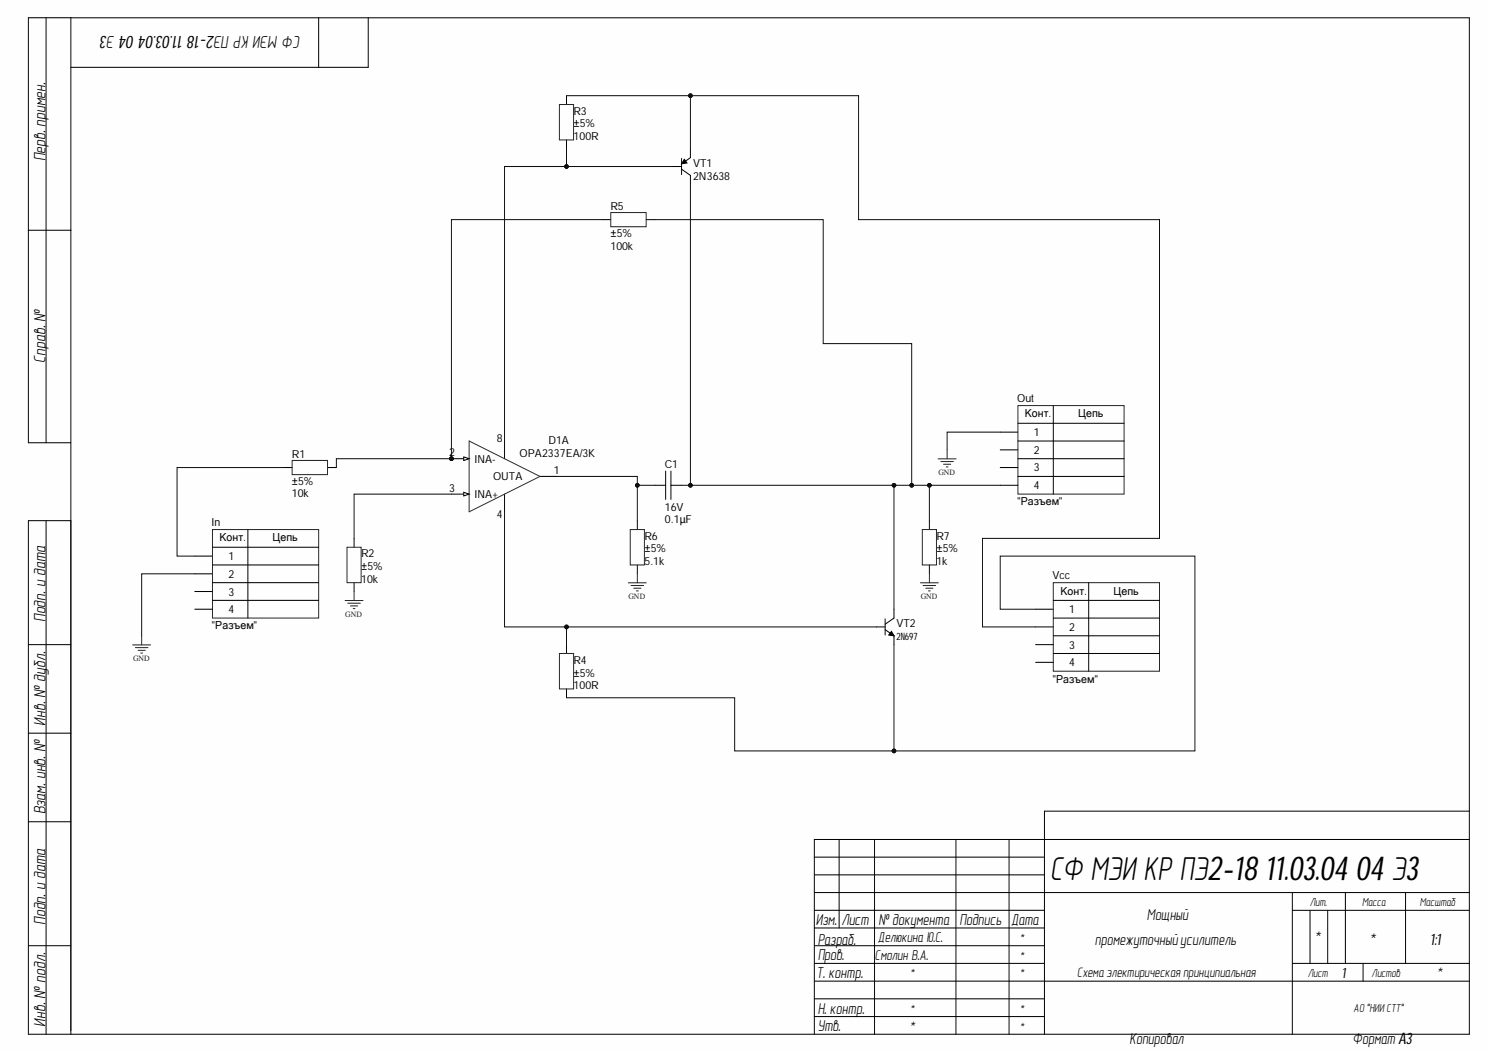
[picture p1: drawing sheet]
<svg xmlns="http://www.w3.org/2000/svg" width="420mm" height="297mm" viewBox="0 0 420 297" stroke-linecap="round" stroke-linejoin="round" font-family="sans-serif">
<defs><g id="words">
<text font-size="9.5" x="296.3" y="248.3">СФ МЭИ КР ПЭ2-18 11.03.04 04 Э3</text>
<g font-size="5">
<text x="37.9" y="10.2" transform="rotate(-180 37.9 10.2)">04 Э3</text>
<text x="51.7" y="10.2" transform="rotate(-180 51.7 10.2)">11.03.04</text>
<text x="84.7" y="10.2" transform="rotate(-180 84.7 10.2)">СФ МЭИ КР ПЭ2-18</text>
</g>
<g font-size="4.7">
<text x="12.9" y="45.5" transform="rotate(-90 12.9 45.5)">Перв. примен.</text>
<text x="12.9" y="102.3" transform="rotate(-90 12.9 102.3)">Справ. №</text>
<text x="12.9" y="175.4" transform="rotate(-90 12.9 175.4)">Подп. и дата</text>
<text x="12.9" y="204.7" transform="rotate(-90 12.9 204.7)">Инв. № дубл.</text>
<text x="12.9" y="229.7" transform="rotate(-90 12.9 229.7)">Взам. инв. №</text>
<text x="12.9" y="260.9" transform="rotate(-90 12.9 260.9)">Подп. и дата</text>
<text x="12.9" y="289.6" transform="rotate(-90 12.9 289.6)">Инв. № подл.</text>
</g>
<g font-size="4.5">
<text x="230.2" y="261">Изм.</text>
<text x="237.4" y="261">Лист</text>
<text x="247.9" y="261">№ документа</text>
<text x="270.7" y="261">Подпись</text>
<text x="285.2" y="261">Дата</text>
<text x="323.5" y="259.4">Мощный</text>
<text x="230.7" y="266.5">Разраб.</text>
<text x="308.9" y="266.5">промежуточныйусилитель</text>
<text x="370.7" y="266">*</text>
<text x="386.3" y="266.5">*</text>
<text x="403.5" y="266.5">1:1</text>
<text x="230.3" y="275.9">Т. контр.</text>
<text x="230.7" y="270.9">Пров.</text>
<text x="230.7" y="285.9">Н. контр.</text>
<text x="230.7" y="290.9">Утв.</text>
<text x="318.6" y="294.6">Копировал</text>
<text x="381.6" y="294.6">Формат A3</text>
</g>
<g font-size="4.1">
<text x="247.7" y="265.8">Делюкина Ю.С.</text>
<text x="246.8" y="270.8">Смолин В.А.</text>
<text x="378.6" y="275.8">1</text>
<text x="405.3" y="276">*</text>
<text x="256.5" y="291.2">*</text>
</g>
<text font-size="3.9" x="303.9" y="275.7">Схема электирическая принципиальная</text>
<g font-size="3.6">
<text x="287.6" y="266">*</text>
<text x="287.6" y="271">*</text>
<text x="256.7" y="276">*</text>
<text x="287.6" y="276">*</text>
<text x="256.7" y="286">*</text>
<text x="287.6" y="286">*</text>
<text x="287.6" y="291.1">*</text>
</g>
<g font-size="3.3">
<text x="369.6" y="255.5">Лит.</text>
<text x="384.3" y="255.5">Масса</text>
<text x="400.6" y="255.5">Масштаб</text>
<text x="369" y="275.5">Лист</text>
<text x="387" y="275.5">Листов</text>
<text x="381.9" y="285.5">АО &quot;НИИ СТТ&quot;</text>
</g>
<g font-size="3.1">
<text x="161.8" y="36">±5%</text>
<text x="161.8" y="32.4">R3</text>
<text x="161.8" y="39.5">100R</text>
<text x="195.5" y="47.1">VT1</text>
<text x="195.5" y="50.7">2N3638</text>
<text x="172.3" y="59.3">R5</text>
<text x="172.3" y="66.8">±5%</text>
<text x="172.3" y="70.4">100k</text>
<text x="286.9" y="113.5">Out</text>
<text x="289.1" y="117.8">Конт.</text>
<text x="304.2" y="117.8">Цепь</text>
<text x="140.2" y="124.8">8</text>
<text x="154.8" y="125.3">D1A</text>
<text x="291.7" y="123">1</text>
<text x="82.4" y="129.3">R1</text>
<text x="126.8" y="128.7">2</text>
<text x="133.9" y="130.5">INA-</text>
<text x="146.6" y="128.8">OPA2337EA/3K</text>
<text x="187.6" y="132">C1</text>
<text x="291.7" y="128">2</text>
<text x="82.4" y="136.8">±5%</text>
<text x="139.1" y="135.5">OUTA</text>
<text x="156.3" y="133.7">1</text>
<text x="291.7" y="133">3</text>
<text x="291.7" y="138">4</text>
<text x="82.4" y="140.3">10k</text>
<text x="126.8" y="138.7">3</text>
<text x="133.9" y="140.5">INA+</text>
<text x="286.9" y="142.5">&quot;Разъем&quot;</text>
<text x="59.7" y="148.5">In</text>
<text x="140.2" y="146.3">4</text>
<text x="187.6" y="144.1">16V</text>
<text x="187.6" y="147.6">0.1μF</text>
<text x="61.9" y="152.7">Конт.</text>
<text x="76.9" y="152.7">Цепь</text>
<text x="181.8" y="155.8">±5%</text>
<text x="181.8" y="152.3">R6</text>
<text x="264.2" y="155.8">±5%</text>
<text x="264.2" y="152.3">R7</text>
<text x="64.4" y="158">1</text>
<text x="101.9" y="160.8">±5%</text>
<text x="101.9" y="157.3">R2</text>
<text x="181.8" y="159.4">5.1k</text>
<text x="264.2" y="159.4">1k</text>
<text x="64.4" y="163">2</text>
<text x="64.4" y="168">3</text>
<text x="101.9" y="164.4">10k</text>
<text x="296.9" y="163.4">Vcc</text>
<text x="299.2" y="167.7">Конт.</text>
<text x="314.2" y="167.7">Цепь</text>
<text x="64.4" y="173">4</text>
<text x="301.6" y="173">1</text>
<text x="59.7" y="177.5">&quot;Разъем&quot;</text>
<text x="252.9" y="177">VT2</text>
<text x="301.6" y="178">2</text>
<text x="301.6" y="183">3</text>
<text x="161.8" y="190.8">±5%</text>
<text x="161.8" y="187.3">R4</text>
<text x="301.6" y="188">4</text>
<text x="161.8" y="194.4">100R</text>
<text x="296.9" y="192.5">&quot;Разъем&quot;</text>
</g>
<text font-size="2.9" x="252.9" y="180.5">2N697</text>
<g font-size="2.3" fill="#262626">
<text x="264.8" y="134">GND</text>
<text x="177.3" y="169">GND</text>
<text x="259.8" y="169">GND</text>
<text x="97.4" y="174">GND</text>
<text x="37.5" y="186.5">GND</text>
</g>
</g></defs>
<g fill="#fefefe">
<path d="M0 0h419.5v296.7h-419.5z" fill-rule="evenodd"/>
<path d="M0 0h419.5v296.7h-419.5z" fill-rule="evenodd"/>
</g>
<g fill="none" stroke="#000" stroke-width=".28">
<path d="M13 5v119.9M20 5v286.7M89.9 5v14M103.9 5v14h-83.9M8 64.9h12M20 124.9h-12v-119.9h406.5v286.7h-406.5M8 146.9v144.8M8 146.9h12M13 146.9v144.8M8 181.8h12M8 206.8h12M8 231.8h12"/>
<path d="M236.7 236.8v25M246.7 236.8v54.9M269.7 236.8v54.9M284.7 236.8v54.9M414.5 236.8h-184.8v54.9M414.5 228.8h-119.8v62.9M229.7 256.8h65M229.7 241.8h65M229.7 246.8h65M229.7 251.8h184.8M364.6 251.8v39.9M364.6 256.8h49.9"/>
<path d="M369.6 256.8v15M374.6 256.8v15M379.6 251.8v20M396.5 251.8v20M8 266.8h12M229.7 266.8h65M229.7 261.8h65M229.7 276.8h184.8M229.7 271.8h65M364.6 271.8h49.9M384.6 271.8v5M229.7 281.8h65"/>
<path d="M229.7 286.8h65"/>
</g>
<circle cx="127.4" cy="129.4" r=".51" fill="#0b0b0b"/>
<circle cx="127.4" cy="129.4" r=".51" fill="none" stroke="#0b0b0b" stroke-width=".28"/>
<path d="M127.4 129.4h5M142.3 124.4v5M142.3 139.4v5M152.3 134.4h5" fill="none" stroke="#000" stroke-width=".28"/>
<path d="M130.8 128.9l1.6 .5-1.6 .5z" fill="#fbfbfb"/>
<path d="M130.8 128.9l1.6 .5-1.6 .5z" fill="none" stroke="#000" stroke-width=".28"/>
<circle cx="127.4" cy="129.4" r=".51" fill="#0b0b0b"/>
<circle cx="127.4" cy="129.4" r=".51" fill="none" stroke="#0b0b0b" stroke-width=".28"/>
<path d="M127.4 139.4h5" fill="none" stroke="#000" stroke-width=".28"/>
<path d="M130.8 138.9l1.6 .5-1.6 .5z" fill="#fbfbfb"/>
<g fill="none" stroke="#000" stroke-width=".28">
<path d="M159.8 27v2.5M159.8 39.5v2.5M189.8 47h2.5M192.3 47.7l2.5 1.8v2.5M192.3 44.7v4.6M193.1 44.9l.7 1.1-1.5 .2zM194.8 42v2.5l-1.7 1.2M169.8 62h2.5M182.3 62h2.5M287.2 119.4h29.9M297.2 114.4v25M79.9 131.9h2.5"/>
<path d="M92.4 131.9h2.5M130.8 138.9l1.6 .5-1.6 .5zM184.8 136.9h3M187.8 132.9v8M189.3 132.9v8M189.3 136.9h3M282.2 131.9h5M282.2 136.9h5M282.2 121.9h5M282.2 126.9h5M287.2 124.4h29.9M287.2 129.4h29.9"/>
<path d="M287.2 134.4h29.9M54.9 156.9h5M59.9 154.4h30M59.9 159.4h30M69.9 149.4v25M99.9 151.9v2.5M179.8 146.9v2.5M179.8 159.4v2.5M262.2 146.9v2.5M262.2 159.4v2.5M54.9 161.9h5M54.9 166.9h5"/>
<path d="M54.9 171.9h5M59.9 164.4h30M59.9 169.4h30M99.9 164.4v2.5M247.2 176.8h2.5M249.7 177.6l2.5 1.8v2.4M249.7 174.6v4.5M251.5 178.1l.8 1.3-1.6-.3zM252.2 171.9v2.5l-2.5 1.7M292.2 176.8h5M292.2 171.9h5M297.2 169.4h29.9"/>
<path d="M297.2 174.4h29.9M297.2 179.4h29.9M307.2 164.4v24.9M159.8 181.8v2.5M159.8 194.3v2.5M292.2 181.8h5M292.2 186.8h5M297.2 184.3h29.9"/>
</g>
<path d="M132.4 124.4l19.9 10-19.9 10z" fill="none" stroke="#2e2e2e" stroke-width=".28"/>
<g fill="none" stroke="#262626" stroke-width=".28">
<path d="M157.8 29.5h4v10h-4zM172.3 60h10v4h-10zM287.2 114.4h29.9v25h-29.9zM82.4 129.9h10v4h-10zM264.7 129.4h5M265.4 130.2h3.6M266.2 131h2M267 131.7h.5M267.2 126.9v2.5M59.9 149.4h30v25h-30zM97.9 154.4h4v10h-4zM177.8 149.4h4v10h-4z"/>
<path d="M260.2 149.4h4v10h-4zM40 179.4v2.5M97.4 169.4h5M98.1 170.2h3.6M98.9 170.9h2M99.6 171.7h.5M99.9 166.9v2.5M177.3 164.4h5M178 165.2h3.6M178.8 165.9h2M179.6 166.7h.5M179.8 161.9v2.5"/>
<path d="M259.7 164.4h5M260.4 165.2h3.6M261.2 165.9h2M262 166.7h.5M262.2 161.9v2.5M297.2 164.4h29.9v24.9h-29.9zM37.4 181.9h5.1M38.2 182.7h3.5M39 183.5h2M39.7 184.2h.5M157.8 184.3h4v10h-4z"/>
</g>
<path d="M193.1 44.9l.7 1.1-1.5 .2zM251.5 178.1l.8 1.3-1.6-.3z" fill="#000"/>
<path d="M252.2 136.9v35" fill="none" stroke="#0e0e0e" stroke-width=".28"/>
<circle cx="252.2" cy="136.9" r=".51" fill="#0b0b0b"/>
<circle cx="252.2" cy="136.9" r=".51" fill="none" stroke="#0b0b0b" stroke-width=".28"/>
<path d="M169.8 62h-42.4v67.4h-32.5v2.5M79.9 131.9h-29.9v25h4.9M54.9 161.9h-14.9v17.5" fill="none" stroke="#0e0e0e" stroke-width=".28"/>
<circle cx="127.4" cy="129.4" r=".51" fill="#0b0b0b"/>
<circle cx="127.4" cy="129.4" r=".51" fill="none" stroke="#0b0b0b" stroke-width=".28"/>
<path d="M127.4 139.4h-27.5v12.5M142.3 144.4v32.4h17.5v5" fill="none" stroke="#0e0e0e" stroke-width=".28"/>
<circle cx="159.8" cy="176.8" r=".51" fill="#0b0b0b"/>
<circle cx="159.8" cy="176.8" r=".51" fill="none" stroke="#0b0b0b" stroke-width=".28"/>
<path d="M159.8 42v5h-17.5v77.4" fill="none" stroke="#0e0e0e" stroke-width=".28"/>
<circle cx="159.8" cy="47" r=".51" fill="#0b0b0b"/>
<circle cx="159.8" cy="47" r=".51" fill="none" stroke="#0b0b0b" stroke-width=".28"/>
<path d="M157.3 134.4h22.5v2.5h5" fill="none" stroke="#0e0e0e" stroke-width=".28"/>
<circle cx="179.8" cy="136.9" r=".51" fill="#0b0b0b"/>
<circle cx="179.8" cy="136.9" r=".51" fill="none" stroke="#0b0b0b" stroke-width=".28"/>
<path d="M159.8 196.8h47.5v15h44.9" fill="none" stroke="#0e0e0e" stroke-width=".28"/>
<circle cx="252.2" cy="211.8" r=".51" fill="#0b0b0b"/>
<circle cx="252.2" cy="211.8" r=".51" fill="none" stroke="#0b0b0b" stroke-width=".28"/>
<path d="M159.8 176.8h87.4" fill="none" stroke="#0e0e0e" stroke-width=".28"/>
<circle cx="159.8" cy="176.8" r=".51" fill="#0b0b0b"/>
<circle cx="159.8" cy="176.8" r=".51" fill="none" stroke="#0b0b0b" stroke-width=".28"/>
<path d="M159.8 47h30" fill="none" stroke="#0e0e0e" stroke-width=".28"/>
<circle cx="159.8" cy="47" r=".51" fill="#0b0b0b"/>
<circle cx="159.8" cy="47" r=".51" fill="none" stroke="#0b0b0b" stroke-width=".28"/>
<path d="M159.8 27h82.4v35h84.9v89.9h-49.9v24.9h15" fill="none" stroke="#0e0e0e" stroke-width=".28"/>
<circle cx="194.8" cy="27" r=".51" fill="#0b0b0b"/>
<circle cx="194.8" cy="27" r=".51" fill="none" stroke="#0b0b0b" stroke-width=".28"/>
<path d="M184.8 62h47.4v34.9h25v40" fill="none" stroke="#0e0e0e" stroke-width=".28"/>
<circle cx="257.2" cy="136.9" r=".51" fill="#0b0b0b"/>
<circle cx="257.2" cy="136.9" r=".51" fill="none" stroke="#0b0b0b" stroke-width=".28"/>
<path d="M192.3 136.9h69.9v10" fill="none" stroke="#0e0e0e" stroke-width=".28"/>
<circle cx="194.8" cy="136.9" r=".51" fill="#0b0b0b"/>
<circle cx="194.8" cy="136.9" r=".51" fill="none" stroke="#0b0b0b" stroke-width=".28"/>
<circle cx="252.2" cy="136.9" r=".51" fill="#0b0b0b"/>
<circle cx="252.2" cy="136.9" r=".51" fill="none" stroke="#0b0b0b" stroke-width=".28"/>
<circle cx="257.2" cy="136.9" r=".51" fill="#0b0b0b"/>
<circle cx="257.2" cy="136.9" r=".51" fill="none" stroke="#0b0b0b" stroke-width=".28"/>
<circle cx="262.2" cy="136.9" r=".51" fill="#0b0b0b"/>
<circle cx="262.2" cy="136.9" r=".51" fill="none" stroke="#0b0b0b" stroke-width=".28"/>
<path d="M292.2 171.9h-10v-15h54.9v54.9h-84.9v-30" fill="none" stroke="#0e0e0e" stroke-width=".28"/>
<circle cx="252.2" cy="211.8" r=".51" fill="#0b0b0b"/>
<circle cx="252.2" cy="211.8" r=".51" fill="none" stroke="#0b0b0b" stroke-width=".28"/>
<path d="M262.2 136.9h20" fill="none" stroke="#0e0e0e" stroke-width=".28"/>
<circle cx="262.2" cy="136.9" r=".51" fill="#0b0b0b"/>
<circle cx="262.2" cy="136.9" r=".51" fill="none" stroke="#0b0b0b" stroke-width=".28"/>
<path d="M179.8 136.9v10M282.2 121.9h-15v5" fill="none" stroke="#0e0e0e" stroke-width=".28"/>
<circle cx="179.8" cy="136.9" r=".51" fill="#0b0b0b"/>
<circle cx="179.8" cy="136.9" r=".51" fill="none" stroke="#0b0b0b" stroke-width=".28"/>
<path d="M194.8 52v84.9" fill="none" stroke="#0e0e0e" stroke-width=".28"/>
<circle cx="194.8" cy="136.9" r=".51" fill="#0b0b0b"/>
<circle cx="194.8" cy="136.9" r=".51" fill="none" stroke="#0b0b0b" stroke-width=".28"/>
<path d="M194.8 27v15" fill="none" stroke="#0e0e0e" stroke-width=".28"/>
<circle cx="194.8" cy="27" r=".51" fill="#0b0b0b"/>
<circle cx="194.8" cy="27" r=".51" fill="none" stroke="#0b0b0b" stroke-width=".28"/>
<use href="#words"/>
</svg>
